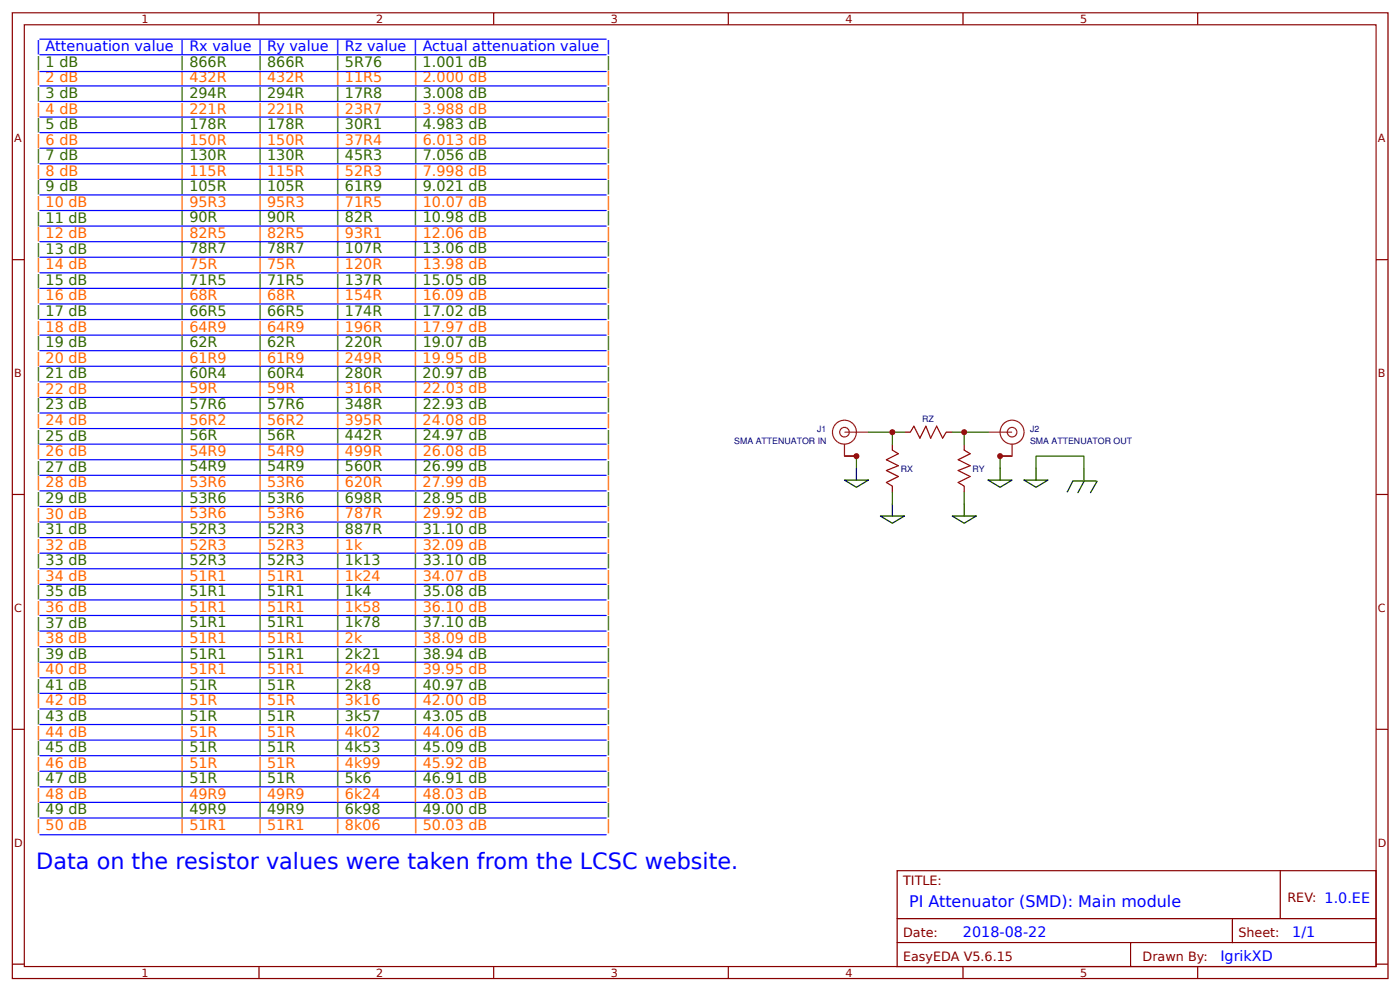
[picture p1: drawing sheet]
<svg xmlns="http://www.w3.org/2000/svg" width="309mm" height="219mm" viewBox="0 0 309 219" stroke-linecap="round" stroke-linejoin="round" font-family="sans-serif">
<defs><g id="words">
<text font-size="4.9" fill="#00f" x="8" y="191.9">Data on the resistor values were taken from the LCSC website.</text>
<text font-size="3.5" fill="#00f" x="200.9" y="200.2">PI Attenuator (SMD): Main module</text>
<g font-size="3.2" fill="#00f">
<text x="8" y="11.3">| Attenuation value | Rx value | Ry value | Rz value | Actual attenuation value |</text>
<text x="212.8" y="206.8">2018-08-22</text>
<text x="285.6" y="206.8">1/1</text>
<text x="269.7" y="212.1">IgrikXD</text>
</g>
<g font-size="3.2" fill="#360">
<text x="8" y="14.7">| 1 dB</text>
<text x="39.8" y="14.7">| 866R</text>
<text x="57" y="14.7">| 866R</text>
<text x="74.1" y="14.7">| 5R76</text>
<text x="91.3" y="14.7">| 1.001 dB</text>
<text x="134" y="14.8">|</text>
<text x="8" y="21.6">| 3 dB</text>
<text x="39.8" y="21.6">| 294R</text>
<text x="57" y="21.6">| 294R</text>
<text x="74.1" y="21.6">| 17R8</text>
<text x="91.4" y="21.6">| 3.008 dB</text>
<text x="134" y="21.6">|</text>
<text x="8" y="28.5">| 5 dB</text>
<text x="39.8" y="28.5">| 178R</text>
<text x="57" y="28.5">| 178R</text>
<text x="74.2" y="28.5">| 30R1</text>
<text x="91.3" y="28.5">| 4.983 dB</text>
<text x="134" y="28.5">|</text>
<text x="8" y="35.4">| 7 dB</text>
<text x="39.8" y="35.4">| 130R</text>
<text x="57" y="35.4">| 130R</text>
<text x="74.2" y="35.4">| 45R3</text>
<text x="91.4" y="35.4">| 7.056 dB</text>
<text x="134" y="35.4">|</text>
<text x="8" y="42.2">| 9 dB</text>
<text x="39.8" y="42.2">| 105R</text>
<text x="57" y="42.2">| 105R</text>
<text x="74.1" y="42.2">| 61R9</text>
<text x="91.4" y="42.2">| 9.021 dB</text>
<text x="133.9" y="42.2">|</text>
<text x="8" y="49.2">| 11 dB</text>
<text x="39.8" y="49.1">| 90R</text>
<text x="57" y="49.1">| 90R</text>
<text x="74.1" y="49.1">| 82R</text>
<text x="91.3" y="49.1">| 10.98 dB</text>
<text x="134" y="49.1">|</text>
<text x="8" y="56">| 13 dB</text>
<text x="39.8" y="55.9">| 78R7</text>
<text x="57" y="55.9">| 78R7</text>
<text x="74.1" y="55.9">| 107R</text>
<text x="91.3" y="55.9">| 13.06 dB</text>
<text x="134" y="55.9">|</text>
<text x="8" y="62.9">| 15 dB</text>
<text x="39.8" y="62.9">| 71R5</text>
<text x="57" y="62.9">| 71R5</text>
<text x="74.1" y="62.9">| 137R</text>
<text x="91.3" y="62.9">| 15.05 dB</text>
<text x="134" y="62.9">|</text>
<text x="8" y="69.8">| 17 dB</text>
<text x="39.8" y="69.8">| 66R5</text>
<text x="57" y="69.8">| 66R5</text>
<text x="74.1" y="69.8">| 174R</text>
<text x="91.3" y="69.8">| 17.02 dB</text>
<text x="134" y="69.8">|</text>
<text x="8" y="76.7">| 19 dB</text>
<text x="39.8" y="76.6">| 62R</text>
<text x="57" y="76.6">| 62R</text>
<text x="74.1" y="76.6">| 220R</text>
<text x="91.3" y="76.6">| 19.07 dB</text>
<text x="134" y="76.6">|</text>
<text x="8" y="83.5">| 21 dB</text>
<text x="39.8" y="83.5">| 60R4</text>
<text x="57" y="83.5">| 60R4</text>
<text x="74.1" y="83.5">| 280R</text>
<text x="91.3" y="83.5">| 20.97 dB</text>
<text x="134" y="83.5">|</text>
<text x="8" y="90.4">| 23 dB</text>
<text x="39.8" y="90.3">| 57R6</text>
<text x="57" y="90.3">| 57R6</text>
<text x="74.2" y="90.3">| 348R</text>
<text x="91.3" y="90.3">| 22.93 dB</text>
<text x="134" y="90.4">|</text>
<text x="8" y="97.3">| 25 dB</text>
<text x="39.8" y="97.2">| 56R</text>
<text x="57" y="97.2">| 56R</text>
<text x="74.2" y="97.2">| 442R</text>
<text x="91.3" y="97.2">| 24.97 dB</text>
<text x="134" y="97.3">|</text>
<text x="8" y="104.2">| 27 dB</text>
<text x="39.8" y="104.1">| 54R9</text>
<text x="57" y="104.1">| 54R9</text>
<text x="74.2" y="104.1">| 560R</text>
<text x="91.4" y="104.1">| 26.99 dB</text>
<text x="134" y="104.2">|</text>
<text x="8" y="111.1">| 29 dB</text>
<text x="39.8" y="111">| 53R6</text>
<text x="57" y="111">| 53R6</text>
<text x="74.2" y="111">| 698R</text>
<text x="91.4" y="111">| 28.95 dB</text>
<text x="134" y="111">|</text>
<text x="8" y="117.9">| 31 dB</text>
<text x="39.8" y="117.9">| 52R3</text>
<text x="57" y="117.9">| 52R3</text>
<text x="74.2" y="117.9">| 887R</text>
<text x="91.4" y="117.9">| 31.10 dB</text>
<text x="133.9" y="117.9">|</text>
<text x="8" y="124.8">| 33 dB</text>
<text x="39.8" y="124.8">| 52R3</text>
<text x="57" y="124.8">| 52R3</text>
<text x="74.1" y="124.8">| 1k13</text>
<text x="91.3" y="124.8">| 33.10 dB</text>
<text x="134" y="124.8">|</text>
<text x="8" y="131.7">| 35 dB</text>
<text x="39.8" y="131.7">| 51R1</text>
<text x="57" y="131.7">| 51R1</text>
<text x="74.1" y="131.7">| 1k4</text>
<text x="91.3" y="131.7">| 35.08 dB</text>
<text x="134" y="131.7">|</text>
<text x="8" y="138.6">| 37 dB</text>
<text x="39.8" y="138.6">| 51R1</text>
<text x="57" y="138.6">| 51R1</text>
<text x="74.1" y="138.6">| 1k78</text>
<text x="91.3" y="138.6">| 37.10 dB</text>
<text x="134" y="138.6">|</text>
<text x="8" y="145.5">| 39 dB</text>
<text x="39.8" y="145.4">| 51R1</text>
<text x="57" y="145.4">| 51R1</text>
<text x="74.1" y="145.4">| 2k21</text>
<text x="91.3" y="145.4">| 38.94 dB</text>
<text x="134" y="145.4">|</text>
<text x="8" y="152.3">| 41 dB</text>
<text x="39.8" y="152.3">| 51R</text>
<text x="57" y="152.3">| 51R</text>
<text x="74.1" y="152.3">| 2k8</text>
<text x="91.3" y="152.3">| 40.97 dB</text>
<text x="134" y="152.3">|</text>
<text x="8" y="159.2">| 43 dB</text>
<text x="39.8" y="159.2">| 51R</text>
<text x="57" y="159.2">| 51R</text>
<text x="74.1" y="159.2">| 3k57</text>
<text x="91.3" y="159.2">| 43.05 dB</text>
<text x="134" y="159.2">|</text>
<text x="8" y="166.1">| 45 dB</text>
<text x="39.8" y="166.1">| 51R</text>
<text x="57" y="166.1">| 51R</text>
<text x="74.1" y="166.1">| 4k53</text>
<text x="91.3" y="166.1">| 45.09 dB</text>
<text x="134" y="166.1">|</text>
<text x="8" y="173">| 47 dB</text>
<text x="39.8" y="173">| 51R</text>
<text x="57" y="173">| 51R</text>
<text x="74.1" y="173">| 5k6</text>
<text x="91.3" y="173">| 46.91 dB</text>
<text x="134" y="173">|</text>
<text x="8" y="179.9">| 49 dB</text>
<text x="39.8" y="179.8">| 49R9</text>
<text x="57" y="179.8">| 49R9</text>
<text x="74.1" y="179.8">| 6k98</text>
<text x="91.3" y="179.8">| 49.00 dB</text>
<text x="134" y="179.8">|</text>
</g>
<g font-size="3.2" fill="#f60">
<text x="8" y="18.2">| 2 dB</text>
<text x="39.8" y="18.2">| 432R</text>
<text x="57" y="18.2">| 432R</text>
<text x="74.2" y="18.2">| 11R5</text>
<text x="91.4" y="18.2">| 2.000 dB</text>
<text x="133.9" y="18.2">|</text>
<text x="8" y="25.1">| 4 dB</text>
<text x="39.8" y="25.1">| 221R</text>
<text x="57" y="25.1">| 221R</text>
<text x="74.1" y="25.1">| 23R7</text>
<text x="91.3" y="25.1">| 3.988 dB</text>
<text x="134" y="25.1">|</text>
<text x="8" y="31.9">| 6 dB</text>
<text x="39.8" y="32">| 150R</text>
<text x="57" y="32">| 150R</text>
<text x="74.2" y="32">| 37R4</text>
<text x="91.3" y="32">| 6.013 dB</text>
<text x="134" y="31.9">|</text>
<text x="8" y="38.8">| 8 dB</text>
<text x="39.8" y="38.8">| 115R</text>
<text x="57" y="38.8">| 115R</text>
<text x="74.2" y="38.8">| 52R3</text>
<text x="91.3" y="38.8">| 7.998 dB</text>
<text x="134" y="38.8">|</text>
<text x="8" y="45.7">| 10 dB</text>
<text x="39.8" y="45.6">| 95R3</text>
<text x="57" y="45.6">| 95R3</text>
<text x="74.1" y="45.6">| 71R5</text>
<text x="91.4" y="45.6">| 10.07 dB</text>
<text x="134" y="45.6">|</text>
<text x="8" y="52.6">| 12 dB</text>
<text x="39.8" y="52.5">| 82R5</text>
<text x="57" y="52.5">| 82R5</text>
<text x="74.2" y="52.5">| 93R1</text>
<text x="91.4" y="52.5">| 12.06 dB</text>
<text x="134" y="52.5">|</text>
<text x="8" y="59.5">| 14 dB</text>
<text x="39.8" y="59.5">| 75R</text>
<text x="57" y="59.5">| 75R</text>
<text x="74.1" y="59.5">| 120R</text>
<text x="91.3" y="59.5">| 13.98 dB</text>
<text x="134" y="59.5">|</text>
<text x="8" y="66.4">| 16 dB</text>
<text x="39.8" y="66.3">| 68R</text>
<text x="57" y="66.3">| 68R</text>
<text x="74.1" y="66.3">| 154R</text>
<text x="91.3" y="66.3">| 16.09 dB</text>
<text x="134" y="66.3">|</text>
<text x="8" y="73.2">| 18 dB</text>
<text x="39.8" y="73.2">| 64R9</text>
<text x="57" y="73.2">| 64R9</text>
<text x="74.1" y="73.2">| 196R</text>
<text x="91.3" y="73.2">| 17.97 dB</text>
<text x="134" y="73.2">|</text>
<text x="8" y="80.1">| 20 dB</text>
<text x="39.8" y="80.1">| 61R9</text>
<text x="57" y="80.1">| 61R9</text>
<text x="74.1" y="80.1">| 249R</text>
<text x="91.3" y="80.1">| 19.95 dB</text>
<text x="134" y="80">|</text>
<text x="8" y="87">| 22 dB</text>
<text x="39.8" y="86.9">| 59R</text>
<text x="57" y="86.9">| 59R</text>
<text x="74.2" y="86.9">| 316R</text>
<text x="91.4" y="86.9">| 22.03 dB</text>
<text x="134" y="87">|</text>
<text x="8" y="93.9">| 24 dB</text>
<text x="39.8" y="93.8">| 56R2</text>
<text x="57" y="93.8">| 56R2</text>
<text x="74.1" y="93.8">| 395R</text>
<text x="91.3" y="93.8">| 24.08 dB</text>
<text x="134" y="93.8">|</text>
<text x="8" y="100.7">| 26 dB</text>
<text x="39.8" y="100.7">| 54R9</text>
<text x="57" y="100.7">| 54R9</text>
<text x="74.2" y="100.6">| 499R</text>
<text x="91.3" y="100.6">| 26.08 dB</text>
<text x="134" y="100.7">|</text>
<text x="8" y="107.6">| 28 dB</text>
<text x="39.8" y="107.5">| 53R6</text>
<text x="57" y="107.5">| 53R6</text>
<text x="74.1" y="107.5">| 620R</text>
<text x="91.3" y="107.5">| 27.99 dB</text>
<text x="134" y="107.6">|</text>
<text x="8" y="114.5">| 30 dB</text>
<text x="39.8" y="114.4">| 53R6</text>
<text x="57" y="114.4">| 53R6</text>
<text x="74.1" y="114.4">| 787R</text>
<text x="91.4" y="114.4">| 29.92 dB</text>
<text x="133.9" y="114.4">|</text>
<text x="8" y="121.4">| 32 dB</text>
<text x="39.8" y="121.4">| 52R3</text>
<text x="57" y="121.4">| 52R3</text>
<text x="74.1" y="121.4">| 1k</text>
<text x="91.3" y="121.4">| 32.09 dB</text>
<text x="134" y="121.4">|</text>
<text x="8" y="128.3">| 34 dB</text>
<text x="39.8" y="128.2">| 51R1</text>
<text x="57" y="128.2">| 51R1</text>
<text x="74.1" y="128.2">| 1k24</text>
<text x="91.3" y="128.2">| 34.07 dB</text>
<text x="134" y="128.2">|</text>
<text x="8" y="135.1">| 36 dB</text>
<text x="39.8" y="135.1">| 51R1</text>
<text x="57" y="135.1">| 51R1</text>
<text x="74.1" y="135.1">| 1k58</text>
<text x="91.3" y="135.1">| 36.10 dB</text>
<text x="134" y="135.1">|</text>
<text x="8" y="142">| 38 dB</text>
<text x="39.8" y="142">| 51R1</text>
<text x="57" y="142">| 51R1</text>
<text x="74.1" y="142">| 2k</text>
<text x="91.4" y="142">| 38.09 dB</text>
<text x="134" y="142">|</text>
<text x="8" y="148.9">| 40 dB</text>
<text x="39.8" y="148.9">| 51R1</text>
<text x="57" y="148.9">| 51R1</text>
<text x="74.1" y="148.9">| 2k49</text>
<text x="91.3" y="148.9">| 39.95 dB</text>
<text x="134" y="148.9">|</text>
<text x="8" y="155.8">| 42 dB</text>
<text x="39.8" y="155.8">| 51R</text>
<text x="57" y="155.8">| 51R</text>
<text x="74.1" y="155.8">| 3k16</text>
<text x="91.3" y="155.8">| 42.00 dB</text>
<text x="134" y="155.8">|</text>
<text x="8" y="162.7">| 44 dB</text>
<text x="39.8" y="162.6">| 51R</text>
<text x="57" y="162.6">| 51R</text>
<text x="74.1" y="162.6">| 4k02</text>
<text x="91.3" y="162.6">| 44.06 dB</text>
<text x="134" y="162.6">|</text>
<text x="8" y="169.5">| 46 dB</text>
<text x="39.8" y="169.5">| 51R</text>
<text x="57" y="169.5">| 51R</text>
<text x="74.1" y="169.5">| 4k99</text>
<text x="91.3" y="169.5">| 45.92 dB</text>
<text x="134" y="169.5">|</text>
<text x="8" y="176.4">| 48 dB</text>
<text x="39.8" y="176.4">| 49R9</text>
<text x="57" y="176.4">| 49R9</text>
<text x="74.1" y="176.4">| 6k24</text>
<text x="91.3" y="176.4">| 48.03 dB</text>
<text x="134" y="176.4">|</text>
<text x="8" y="183.3">| 50 dB</text>
<text x="39.8" y="183.3">| 51R1</text>
<text x="57" y="183.3">| 51R1</text>
<text x="74.2" y="183.3">| 8k06</text>
<text x="91.4" y="183.3">| 50.03 dB</text>
<text x="134" y="183.3">|</text>
</g>
<g font-size="2.8" fill="#800">
<text x="199.6" y="195.4">TITLE:</text>
<text x="284.5" y="199.2">REV: 1.0.EE</text>
<text x="199.6" y="206.8">Date:</text>
<text x="273.7" y="206.8">Sheet:</text>
<text x="199.6" y="212.1">EasyEDA V5.6.15</text>
<text x="252.5" y="212.1">Drawn By:</text>
</g>
<g font-size="2.5" fill="#800">
<text x="31.3" y="5.1">1</text>
<text x="83.2" y="5.1">2</text>
<text x="135" y="5.1">3</text>
<text x="186.9" y="5.1">4</text>
<text x="238.7" y="5.1">5</text>
<text x="3.1" y="31.4">A</text>
<text x="304.5" y="31.4">A</text>
<text x="3.1" y="83.3">B</text>
<text x="304.5" y="83.3">B</text>
<text x="3.1" y="135.1">C</text>
<text x="304.5" y="135.1">C</text>
<text x="3.1" y="187">D</text>
<text x="304.5" y="187">D</text>
<text x="31.3" y="215.7">1</text>
<text x="83.2" y="215.7">2</text>
<text x="135" y="215.7">3</text>
<text x="186.9" y="215.7">4</text>
<text x="238.7" y="215.7">5</text>
</g>
<g font-size="1.9" fill="#000080">
<text x="180.6" y="95.4">J1</text>
<text x="203.8" y="93.2">RZ</text>
<text x="227.6" y="95.4">J2</text>
<text x="162.3" y="98.1">SMA ATTENUATOR IN</text>
<text x="227.6" y="98.1">SMA ATTENUATOR OUT</text>
<text x="199" y="104.2">RX</text>
<text x="214.9" y="104.2">RY</text>
</g>
</g></defs>
<g fill="none" stroke="#800" stroke-width=".26">
<path d="M2.7 2.8h304v213.3h-304zM5.4 5.5h298.7v207.9h-298.7zM57.2 2.8v2.7M109.1 2.8v2.7M160.9 2.8v2.7M212.8 2.8v2.7M264.7 2.8v2.7M2.7 57.3h2.7M304.1 57.3h2.6M197.2 98.1v1.3M199.8 95.4h1.4M209.1 95.4h1.3"/>
<path d="M213.1 98.1v1.3M2.7 109.2h2.7M197.2 107.3v1.4M213.1 107.3v1.4M304.1 109.2h2.6M2.7 161.1h2.7M304.1 161.1h2.6M198.3 192.3h105.8v21.1h-105.8zM282.9 192.3v10.6M2.7 212.9h2.7M57.2 213.4v2.7M109.1 213.4v2.7"/>
<path d="M160.9 213.4v2.7M198.3 202.9h105.8M198.3 208.1h105.8M212.8 213.4v2.7M249.8 208.1v5.3M264.7 213.4v2.7M272.3 202.9v5.2M304.1 212.9h2.6"/>
</g>
<g fill="none" stroke="#8d2323" stroke-width=".26">
<path d="M186.6 98.1v2.6h2.7M186.6 95.4h5.3M218.4 95.4h5.3M223.7 98.1v2.6h-2.7"/>
<circle cx="186.6" cy="95.4" r="2.65"/>
<circle cx="186.6" cy="95.4" r="1.06"/>
<circle cx="223.7" cy="95.4" r="2.65"/>
<circle cx="223.7" cy="95.4" r="1.06"/>
</g>
<path d="M191.9 95.4h7.9M197.2 95.4v2.7M210.4 95.4h2.7v2.7M213.1 95.4h5.3M189.3 100.7v2.7M197.2 108.7v2.6M213.1 108.7v2.6M221 100.7v2.7M228.9 103.4v-2.7h10.6v2.7" fill="none" stroke="#080" stroke-width=".26"/>
<g fill="none" stroke="#000" stroke-width=".26">
<path d="M186.6 106h5.3l-2.6 1.6zM189.3 103.4v2.6M194.5 114h5.3l-2.6 1.5zM197.2 111.3v2.7M210.4 114h5.3l-2.6 1.5zM213.1 111.3v2.7M218.4 106h5.3l-2.7 1.6zM221 103.4v2.6M226.3 106h5.3l-2.7 1.6zM228.9 103.4v2.6M237.1 106.2l-1.3 2.4M237.1 106.2h5.1"/>
<path d="M239.5 103.4v2.6M239.6 106.2l-1.4 2.6M242.4 106.3l-1.4 2.5"/>
</g>
<path d="M197.2 99.4l1.3 .8-2.6 1.3 2.6 1.3-2.6 1.1 2.6 1.3-2.6 1.3 1.3 .8M201.2 95.4l.8-1.3 1.3 2.7 1.3-2.7 1.1 2.7 1.3-2.7 1.3 2.7 .8-1.4M213.1 99.4l1.3 .8-2.7 1.3 2.7 1.3-2.7 1.1 2.7 1.3-2.7 1.3 1.4 .8" fill="none" stroke="#a00000" stroke-width=".26"/>
<g fill="none" stroke="#00f" stroke-width=".26">
<path d="M8.8 12.1h125.2M8.8 8.7h125.2M8.8 19h125.2M8.8 15.8h125.2M8.8 22.4h125.2M8.8 29.3h125.2M8.8 25.8h125.2M8.8 32.7h125.2M8.8 36.2h125.2M8.8 39.6h125.2M8.8 43h125.2M8.8 46.5h125.2"/>
<path d="M8.8 49.9h125.2M8.8 53.4h125.2M8.8 56.8h125.2M8.8 60.2h125.2M8.8 63.7h125.2M8.8 67.1h125.2M8.8 70.6h125.2M8.8 74h125.2M8.8 77.4h125.2M8.8 80.9h125.2M8.8 84.3h125.2M8.8 91.2h125.2"/>
<path d="M8.8 87.8h125.2M8.8 94.6h125.2M8.8 98.1h125.2M8.8 101.5h125.2M8.8 105h125.2M8.8 108.4h125.2M8.8 111.8h125.2M8.8 115.3h125.2M8.8 118.7h125.2M8.8 122.2h125.2M8.8 129h125.2M8.8 125.6h125.2"/>
<path d="M8.8 132.5h125.2M8.8 135.9h125.2M8.8 139.4h125.2M8.8 142.8h125.2M8.8 146.2h125.2M8.8 149.7h125.2M8.8 153.1h125.2M8.8 156.6h125.2M8.8 160h125.2M8.8 163.4h125.2M8.8 166.9h125.2M8.8 170.3h125.2"/>
<path d="M8.8 173.8h125.2M8.8 177.2h125.2M8.8 180.6h125.2M8.8 184.3h125.2"/>
</g>
<g fill="#c00">
<circle cx="213.1" cy="95.4" r=".66"/>
<circle cx="197.2" cy="95.4" r=".66"/>
<circle cx="189.3" cy="100.7" r=".66"/>
<circle cx="221" cy="100.7" r=".66"/>
</g>
<use href="#words"/>
</svg>
